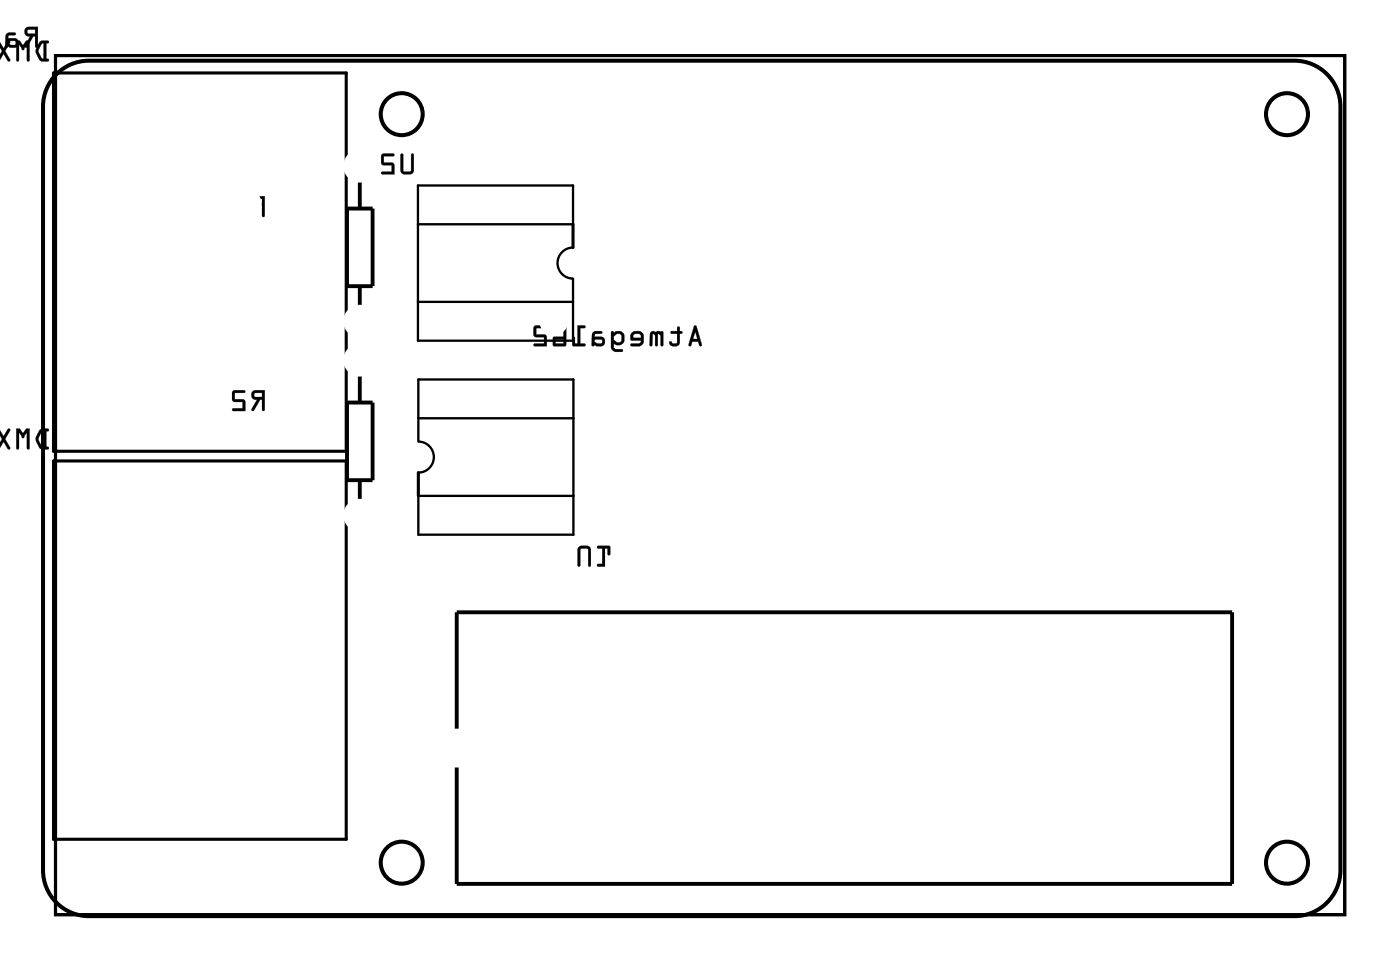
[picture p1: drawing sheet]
<svg xmlns="http://www.w3.org/2000/svg" width="92mm" height="63mm" viewBox="0 0 92 63" stroke-linecap="round" stroke-linejoin="round" font-family="sans-serif">
<path d="M3.5 4.8h19.2v24.7h-19.2zM3.6 3.6h84.5v56.3h-84.5zM37.5 14.7v1.5M3.5 30.2h19.2v24.7h-19.2zM27.4 30.9v1.6" fill="none" stroke="#000" stroke-width=".2"/>
<g fill="#000">
<path d="M1.7 1.8a.32 .32 0 0 0-.1 .4 .32 .32 0 0 0 .4 .2l-.4 .7h.1l.5-.7h.1v.6l.1 .1 .1-1.3zM1.8 2l.5-.1v.3h-.5zM.4 2.2l-.1 .9h.6a.31 .31 0 0 0 .3-.3 .31 .31 0 0 0-.3-.3h-.4v-.1l.1-.1h.4v-.2zM.6 2.7h.4v.2h-.3l-.2-.1zM-.1 2.1v1zM-.1 2.1v1.4zM-.1 2.3v.7zM-.1 1.8v1.3zM-.1 2.3v.6zM-.1 2.1v1zM-.1 2.3v.3zM-.1 2.1v1zM-.1 2.1v1zM-.1 2.1v1.4zM-.1 1.8v1.3zM-.1 1.9v.5zM-.1 2.1v1zM-.1 1.7v.2zM-.1 1.8v1.3z"/>
<path d="M1.7 1.8a.32 .32 0 0 0-.1 .4 .32 .32 0 0 0 .4 .2l-.4 .6a.1 .1 0 0 0 .1 .1 .1 .1 0 0 0 .1 0l.4-.7h.1v.6a.1 .1 0 0 0 .1 .1 .1 .1 0 0 0 .1-.1v-1.2h-.6zM1.7 1.8h.8l-.1 1.3-.1-.1v-.6h-.1l-.4 .7h-.2l.4-.7a.31 .31 0 0 1-.4-.2 .31 .31 0 0 1 .1-.4zM1.8 2l.5-.1v.3h-.5zM1.8 2v.2h.5v-.3zM.4 2.2l-.1 .8a.09 .09 0 0 0 .1 .1 .09 .09 0 0 0 .1-.1l.4 .1a.32 .32 0 0 0 .3-.3 .32 .32 0 0 0-.3-.3h-.4l.1-.2h.3a.1 .1 0 0 0 .1-.1 .1 .1 0 0 0-.1-.1zM.4 2.2l.6-.1v.2h-.4l-.1 .1v.1h.4a.31 .31 0 0 1 .3 .3 .31 .31 0 0 1-.3 .3h-.5zM.6 2.7h.4v.2h-.3l-.2-.1zM.5 2.7v.1l.2 .2 .3-.1v-.2zM-.1 2.1v1zM-.1 2.1v1zM-.1 2.1v1.4zM-.1 2.1v1.4zM-.1 2.3v.7zM-.1 2.3v.7zM-.1 1.8v1.3zM-.1 1.8v1.3zM-.1 2.3v.6zM-.1 2.3v.7zM-.1 2.1v1zM-.1 2.1v1zM-.1 2.3v.3zM-.1 2.3v.3zM-.1 2.1v1zM-.1 2.1v1zM-.1 2.1v1zM-.1 2.1v1zM-.1 2.1v1.4zM-.1 2.1v1.4zM-.1 1.8v1.3zM-.1 1.8v1.3zM-.1 1.9v.5zM-.1 1.9v.5zM-.1 2.1v1zM-.1 2.1v1zM-.1 1.7v.2zM-.1 1.7v.2zM-.1 1.8v1.3zM-.1 1.8v1.3z"/>
<path d="M2.6 2.7a.81 .81 0 0 0 0 1.2l.5 .1 .1-.1-.2-.1v-1h.2v-.1h-.4zM2.7 2.8h.2v1h-.2l-.2-.5zM1.1 2.7v1.3l.1-.1v-1l.2 .2a.11 .11 0 0 0 .1 .2 .11 .11 0 0 0 .1-.2l.2-.2v1l.1 .1v-1.3h-.2l-.2 .3-.2-.3zM-.1 2.7v.1a1.02 1.02 0 0 1 0 1.1v.1l.3-.5 .3 .5 .2-.1-.4-.6 .4-.6h-.2l-.3 .5zM-.1 2.7v1.3zM-.1 2.8v1zM-.1 2.7v1.3zM-.1 2.7v1.3z"/>
<path d="M2.6 2.7l-.3 .5 .1 .3 .2 .5h.5a.1 .1 0 0 0 .1-.1 .1 .1 0 0 0-.1-.1h-.1v-1h.1a.1 .1 0 0 0 .1-.1 .1 .1 0 0 0-.1 0zM2.6 2.8l.2-.1h.4v.1h-.2v1.1h.2v.1h-.5l-.3-.5v-.3zM2.8 2.9l.1-.1v1h-.2l-.2-.5zM2.7 2.8l-.2 .5 .2 .5 .2 .1v-1.1zM1.1 2.7v1.2a.1 .1 0 0 0 .1 .1 .1 .1 0 0 0 .1-.1l-.1-1 .2 .2a.11 .11 0 0 0 .1 .2 .11 .11 0 0 0 .1-.2l.2-.2v1a.1 .1 0 0 0 0 .1 .1 .1 0 0 0 .1-.1v-1.2h-.2l-.2 .3-.2-.3zM1.1 2.7h.2l.2 .3 .2-.3h.2v1.3l-.1-.1v-1l-.3 .4-.3-.4v1v.1h-.1zM-.1 2.7l.2 .6-.2 .7 .3-.5 .3 .5a.1 .1 0 0 0 .1 0 .1 .1 0 0 0 .1-.1l-.4-.6 .4-.5a.1 .1 0 0 0-.1-.1 .1 .1 0 0 0-.1 0l-.3 .5zM-.1 2.7l.3 .5 .3-.5h.2l-.4 .6 .4 .6-.1 .1h-.1l-.3-.5-.3 .5 .2-.7zM-.1 2.7v1.3zM-.1 2.7v1.3zM-.1 2.8v1zM-.1 2.8v1.1zM-.1 2.7v1.3zM-.1 2.7v1.3zM-.1 2.7v1.3zM-.1 2.7v1.3z"/>
<path d="M16.6 12.9a.32 .32 0 0 0-.1 .4 .32 .32 0 0 0 .3 .2l-.3 .7h.1l.4-.7h.2v.6l.1 .1v-1.4zM16.7 13h.5v.3h-.5zM15.6 12.8v1.2h-.2v-.4h-.1l-.1 .6h.8v-.2h-.3v-1h.3l.1-.1z"/>
<path d="M16.5 12.9a.32 .32 0 0 0 0 .4 .32 .32 0 0 0 .3 .2l-.3 .6a.1 .1 0 0 0 0 .1 .1 .1 0 0 0 .1 0l.4-.7h.2v.6a.1 .1 0 0 0 .1 .1 .1 .1 0 0 0 .1-.1v-1.3h-.7zM16.6 12.9l.7-.1v1.4l-.1-.1v-.6h-.2l-.4 .7-.1-.1 .4-.6a.31 .31 0 0 1-.4-.2 .31 .31 0 0 1 .1-.4zM16.7 13.1l.5-.1v.3h-.5zM16.7 13v.3h.5v-.3zM15.5 12.8l.1 1.2h-.2v-.3a.1 .1 0 0 0-.1-.1 .1 .1 0 0 0-.1 .1v.5h.8a.1 .1 0 0 0 .1-.1 .1 .1 0 0 0-.1-.1h-.3v-1h.3a.1 .1 0 0 0 .1-.1 .1 .1 0 0 0-.1-.1zM15.6 12.8l.5 .1-.1 .1h-.3v1h.3v.2l-.8-.1 .1-.5h.1v.4h.2z"/>
<path d="M26.3 10.1v1.2l.1 .1h.5l.2-.2v-1.1h-.1h-.1v1.1h-.4h-.1v-1.1zM25 10.1v.6l.1 .1h.6v.4h-.6l-.1 .2h.8v-.7l-.7-.1v-.4h.7v-.1z"/>
<path d="M26.3 10.1l-.1 1.1 .1 .1 .2 .1h.4l.2-.1v-1.2a.1 .1 0 0 0-.1-.1 .1 .1 0 0 0-.1 .1v1.1h-.4h-.1v-1.1zM26.3 10.1h.1v1.1h.1h.4v-1.1h.1h.1v1.1l-.2 .2h-.5l-.1-.2zM25 10.1v.7h.7v.4h-.6a.1 .1 0 0 0-.1 .1 .1 .1 0 0 0 .1 .1h.7v-.7l-.7-.1v-.4h.7a.1 .1 0 0 0 0-.1 .1 .1 0 0 0 0-.1zM25 10.1h.8v.1h-.7v.5h.7v.7h-.8l.1-.2h.6v-.4h-.6l-.1-.1z"/>
<path d="M3.6 3.6v56.3h84.5v-56.3zM3.6 3.6h84.5v56.3h-84.5z"/>
<path d="M2.6 28.1a.81 .81 0 0 0 0 1.2l.5 .1 .1-.1-.2-.1v-1h.2v-.1h-.4zM2.7 28.2h.2v1h-.2l-.2-.5zM1.1 28.1v1.3l.1-.1v-1l.2 .2a.11 .11 0 0 0 .1 .2 .11 .11 0 0 0 .1-.2l.2-.2v1l.1 .1v-1.3h-.2l-.2 .3-.2-.3zM-.1 28.1v.1a1.02 1.02 0 0 1 0 1.1v.1l.3-.5 .3 .5 .2-.1-.4-.6 .4-.6h-.2l-.3 .5zM-.1 28.1v1.3zM-.1 28.1v1.3z"/>
<path d="M2.6 28.1l-.3 .5 .1 .3 .2 .5h.5a.1 .1 0 0 0 .1-.1 .1 .1 0 0 0-.1-.1h-.1v-1h.1a.1 .1 0 0 0 .1-.1 .1 .1 0 0 0-.1 0zM2.6 28.2l.2-.1h.4v.1h-.2v1.1h.2v.1h-.5l-.3-.5v-.3zM2.8 28.3l.1-.1v1h-.2l-.2-.5zM2.7 28.2l-.2 .5 .2 .5 .2 .1v-1.1zM1.1 28.1v1.2a.1 .1 0 0 0 .1 .1 .1 .1 0 0 0 .1-.1l-.1-1 .2 .2a.11 .11 0 0 0 .1 .2 .11 .11 0 0 0 .1-.2l.2-.2v1a.1 .1 0 0 0 0 .1 .1 .1 0 0 0 .1-.1v-1.2h-.2l-.2 .3-.2-.3zM1.1 28.1h.2l.2 .3 .2-.3h.2v1.3l-.1-.1v-1l-.3 .4-.3-.4v1v.1h-.1zM-.1 28.1l.2 .6-.2 .7 .3-.5 .3 .5a.1 .1 0 0 0 .1 0 .1 .1 0 0 0 .1-.1l-.4-.6 .4-.5a.1 .1 0 0 0-.1-.1 .1 .1 0 0 0-.1 0l-.3 .5zM-.1 28.1l.3 .5 .3-.5h.2l-.4 .6 .4 .6-.1 .1h-.1l-.3-.5-.3 .5 .2-.7zM-.1 28.1v1.3zM-.1 28.1v1.3zM-.1 28.1v1.3zM-.1 28.1v1.3z"/>
<path d="M16.6 25.6a.32 .32 0 0 0-.1 .4 .32 .32 0 0 0 .3 .2l-.3 .7h.1l.4-.7h.2v.6l.1 .1v-1.4zM16.7 25.7h.5v.3h-.5zM15.3 25.6l-.1 .6 .2 .1h.5v.4h-.6l-.1 .2h.9l-.1-.7-.6-.1v-.4h.6l.1-.1z"/>
<path d="M16.5 25.6a.32 .32 0 0 0 0 .4 .32 .32 0 0 0 .3 .2l-.3 .6a.1 .1 0 0 0 0 .1 .1 .1 0 0 0 .1 0l.4-.7h.2v.6a.1 .1 0 0 0 .1 .1 .1 .1 0 0 0 .1-.1v-1.3h-.7zM16.6 25.6l.7-.1v1.4l-.1-.1v-.6h-.2l-.4 .7-.1-.1 .4-.6a.31 .31 0 0 1-.4-.2 .31 .31 0 0 1 .1-.4zM16.7 25.8l.5-.1v.3h-.5zM16.7 25.7v.3h.5v-.3zM15.3 25.6l-.1 .7h.7v.4h-.6a.1 .1 0 0 0-.1 .1 .1 .1 0 0 0 .1 .1h.8l-.1-.7-.6-.1v-.4h.6a.1 .1 0 0 0 .1-.1 .1 .1 0 0 0-.1-.1zM15.3 25.6h.8l-.1 .1h-.6v.4l.6 .1 .1 .7-.9-.1 .1-.1h.6v-.4h-.5l-.2-.1z"/>
<path d="M37.9 35.8l-.1 .2v1a.1 .1 0 0 0 .1 .1 .1 .1 0 0 0 .1-.1v-1l.1-.1 .4 .1v1a.1 .1 0 0 0 .1 .1 .1 .1 0 0 0 .1-.1v-1.1l-.3-.2zM37.9 35.8l.5-.1 .3 .2v1.2l-.2-.1v-1l-.1-.1-.4 .1v1v.1l-.1-.1v-1zM39.1 35.8l.1 .1h.3v1h-.3a.1 .1 0 0 0-.1 .1 .1 .1 0 0 0 .1 .1h.4v-1.2h.2v.4a.1 .1 0 0 0 .1 .1 .1 .1 0 0 0 .1-.1l-.1-.6zM39.1 35.8h.9l-.1 .5h-.1v-.4h-.2v1.2l-.5-.1 .1-.1h.3v-1h-.3z"/>
<path d="M37.9 35.8l-.1 .2v1l.2 .1v-.1v-1l.4-.1 .1 .1v1l.2 .1v-1.2l-.3-.2zM39.1 35.8l.1 .1h.3v1h-.3l-.1 .1 .5 .1v-1.2h.2v.4h.1l.1-.5z"/>
<path d="M45.5 21.3l-.4 1.3h.2l.1-.2h.3l.1 .2 .1 .1 .1-.1-.4-1.2zM45.5 21.7l.2 .5h-.3zM44 21.7v.1l.4 .1v.5l-.3 .1-.1-.2-.2 .1a.35 .35 0 0 0 .4 .3 .35 .35 0 0 0 .3-.3v-.5l.2-.1-.2-.1v-.3h-.1v.3zM42.7 21.7l-.1 .9h.1l.1-.7 .1 .1v.6h.2v-.7l.2 .1v.6h.1v-.9zM41.4 21.8l-.1 .2v.3h.7l-.1 .2h-.5l-.1 .1h.7l.2-.3-.1-.5-.3-.1h-.2zM41.5 21.9h.4l.1 .2h-.5zM40.1 21.7v1.2l.2 .1h.5v-.1l-.6-.1v-.3l.2 .1 .4-.1 .1-.2v-.4l-.2-.2h-.3l-.2 .1v-.1zM40.2 22l.2-.1h.2l.1 .1v.3l-.1 .1h-.2l-.2-.2zM38.9 21.7l-.1 .9 .6 .1a.31 .31 0 0 0 .2-.3 .31 .31 0 0 0-.2-.4l-.4 .1v-.1v-.1l.4-.1v-.1zM39 22.2h.4v.2l-.3 .1-.2-.1zM37.8 21.3v1.2h-.1v-.4h-.2v.5l.8 .1v-.2h-.3v-1h.3l.1-.1zM36.9 21.3v.7l-.7 .1 .1 .6 .8-.1v-1.2l-.1-.1zM36.4 22.2h.5v.3h-.5zM35 21.4v.6l.1 .1h.5v.4h-.6v.1l.8 .1v-.8h-.7v-.4h.6l.1-.1z"/>
<path d="M45.5 21.3l-.4 1.3 .2 .1 .1-.3h.3l.1 .2 .1 .1 .1-.1-.4-1.2zM45.5 21.3l.1 .1 .4 1.2-.1 .1-.1-.1-.1-.2h-.4l-.1 .2h-.1zM45.5 21.7l.2 .5h-.3zM45.5 21.7l-.1 .5h.3zM43.9 21.7l.1 .2h.4v.5l-.3 .1-.1-.2-.1 .1a.21 .21 0 0 0 0 .2 .21 .21 0 0 0 .2 .1h.3l.1-.2v-.6h.1a.1 .1 0 0 0 .1-.1 .1 .1 0 0 0-.1-.1h-.1v-.2a.1 .1 0 0 0 0-.1 .1 .1 0 0 0-.1 .1v.2zM44 21.7h.4v-.3h.1v.3l.2 .1h-.2v.6a.37 .37 0 0 1-.3 .3 .37 .37 0 0 1-.4-.3h.1l.2 .1h.2l.1-.1v-.6h-.4zM42.6 21.7v.9a.1 .1 0 0 0 0 .1 .1 .1 0 0 0 .1-.1l.1-.7 .1 .1v.6a.1 .1 0 0 0 .1 .1 .1 .1 0 0 0 .1-.1v-.7l.2 .1v.6a.1 .1 0 0 0 .1 .1 .1 .1 0 0 0 .1-.1l-.1-.9zM42.7 21.7h.7v.9h-.1v-.6l-.1-.2-.1 .8h-.2v-.7l-.1-.1-.1 .8h-.1zM41.4 21.8l-.1 .2v.3h.7l-.1 .2h-.5a.1 .1 0 0 0-.1 .1 .1 .1 0 0 0 .1 .1h.5l.2-.1 .1-.1v-.5l-.3-.3h-.3zM41.4 21.8l.2-.1h.2l.3 .1 .1 .5-.2 .3h-.7l.1-.1h.5l.1-.2h-.7v-.3zM41.5 21.9h.4l.1 .2h-.5zM41.5 21.9v.2h.5l-.1-.2zM40.1 21.7l-.1 1.1 .3 .2h.4a.1 .1 0 0 0 .1-.1 .1 .1 0 0 0-.1 0l-.4-.1-.1-.3 .2 .1 .4-.1 .1-.2v-.5l-.2-.1h-.3l-.2 .1v-.1zM40.1 21.7a.19 .19 0 0 0 .3 0h.3l.2 .2v.5l-.3 .2-.4-.1v.3l.1 .1h.5v.1h-.5l-.2-.2zM40.2 22l.2-.1h.2l.1 .1v.3l-.3 .1-.2-.2zM40.2 22v.2l.2 .2h.2l.1-.1v-.3l-.1-.1-.2-.1zM38.9 21.7l-.1 .9a.09 .09 0 0 0 0 .1 .09 .09 0 0 0 .1-.1l.5 .1a.32 .32 0 0 0 .2-.3 .32 .32 0 0 0-.2-.4h-.4v-.1h.4a.1 .1 0 0 0 .1-.1 .1 .1 0 0 0-.1-.1zM38.9 21.8l.5-.1v.1h-.4v.2l-.1 .1h.5a.31 .31 0 0 1 .2 .3 .31 .31 0 0 1-.2 .3l-.6-.1zM39 22.3l.4-.1v.2l-.3 .1-.2-.1zM39 22.2l-.1 .2 .2 .1 .4-.1-.1-.2zM37.8 21.3v1.2h-.1v-.4a.1 .1 0 0 0-.1-.1 .1 .1 0 0 0-.1 .1v.5l.8 .1a.1 .1 0 0 0 .1-.1 .1 .1 0 0 0-.1-.1h-.3v-1h.3a.1 .1 0 0 0 .1-.1 .1 .1 0 0 0-.1-.1zM37.8 21.3l.5 .1v.1h-.3v1h.3v.2l-.8-.1 .1-.5h.1v.4h.1zM36.8 21.3l.1 .7-.7 .1 .1 .6 .8-.1v-1.2l-.1-.1zM36.9 21.3l.2 .1v1.2l-.8 .1v-.6h.6zM36.4 22.2h.5v.3h-.5zM36.4 22.2v.3h.5v-.3zM35 21.4v.6l.6 .1v.4h-.6a.1 .1 0 0 0-.1 .1 .1 .1 0 0 0 .1 .1h.8v-.8h-.7v-.4h.6a.1 .1 0 0 0 .1-.1 .1 .1 0 0 0-.1-.1zM35 21.4h.8l-.1 .1h-.6v.4l.7 .1v.7l-.8-.1v-.1h.7v-.4h-.6l-.1-.1z"/>
</g>
<path d="M27.4 14.7h10.1v-2.6h-10.1v10.2h10.1v-4.1a1.02 1.02 0 0 1-1-1 1.02 1.02 0 0 1 1-1M27.4 19.8h10.1M27.4 30.9a1.02 1.02 0 0 0 1-1 1.02 1.02 0 0 0-1-1v-4.1h10.2v10.2h-10.2v-2.5h10.2M27.4 27.4h10.2" fill="none" stroke="#000" stroke-width=".15"/>
<path d="M22.7 13.7h1.7v5h-1.7zM23.6 11.8v1.9M23.6 18.7v1.4M22.7 26.4h1.7v5h-1.7zM23.6 24.5v1.9M23.6 31.4v1.4M29.9 47.7v-7.6h50.8v17.8h-50.8v-7.7" fill="none" stroke="#000" stroke-width=".25"/>
<g fill="none" stroke="#000" stroke-width=".26">
<path d="M3.9 4.6l.6-.3 .6-.2 .7-.1h79a3 3 0 0 1 3 3v50a3 3 0 0 1-3 3h-79a3 3 0 0 1-3-3v-50a3 3 0 0 1 1.1-2.4z"/>
<circle cx="26.3" cy="7.5" r="1.38"/>
<circle cx="84.3" cy="7.5" r="1.38"/>
<circle cx="26.3" cy="56.5" r="1.38"/>
<circle cx="84.3" cy="56.5" r="1.38"/>
</g>
<circle cx="28.7" cy="26.1" r=".6" fill="#fff"/>
<circle cx="28.7" cy="26.1" r=".6" fill="none" stroke="#fff" stroke-width=".65" stroke-linecap="butt"/>
<circle cx="31.2" cy="26.1" r=".6" fill="#fff"/>
<circle cx="31.2" cy="26.1" r=".6" fill="none" stroke="#fff" stroke-width=".65" stroke-linecap="butt"/>
<circle cx="33.8" cy="26.1" r=".6" fill="#fff"/>
<circle cx="33.8" cy="26.1" r=".6" fill="none" stroke="#fff" stroke-width=".65" stroke-linecap="butt"/>
<circle cx="36.3" cy="26.1" r=".6" fill="#fff"/>
<circle cx="36.3" cy="26.1" r=".6" fill="none" stroke="#fff" stroke-width=".65" stroke-linecap="butt"/>
<circle cx="36.3" cy="33.7" r=".6" fill="#fff"/>
<circle cx="36.3" cy="33.7" r=".6" fill="none" stroke="#fff" stroke-width=".65" stroke-linecap="butt"/>
<circle cx="33.8" cy="33.7" r=".6" fill="#fff"/>
<circle cx="33.8" cy="33.7" r=".6" fill="none" stroke="#fff" stroke-width=".65" stroke-linecap="butt"/>
<circle cx="31.2" cy="33.7" r=".6" fill="#fff"/>
<circle cx="31.2" cy="33.7" r=".6" fill="none" stroke="#fff" stroke-width=".65" stroke-linecap="butt"/>
<circle cx="28.7" cy="33.7" r=".6" fill="#fff"/>
<circle cx="28.7" cy="33.7" r=".6" fill="none" stroke="#fff" stroke-width=".65" stroke-linecap="butt"/>
<circle cx="28.7" cy="26.1" r=".6" fill="#fff"/>
<circle cx="28.7" cy="26.1" r=".6" fill="none" stroke="#fff" stroke-width=".65" stroke-linecap="butt"/>
<circle cx="31.2" cy="26.1" r=".6" fill="#fff"/>
<circle cx="31.2" cy="26.1" r=".6" fill="none" stroke="#fff" stroke-width=".65" stroke-linecap="butt"/>
<circle cx="33.8" cy="26.1" r=".6" fill="#fff"/>
<circle cx="33.8" cy="26.1" r=".6" fill="none" stroke="#fff" stroke-width=".65" stroke-linecap="butt"/>
<circle cx="36.3" cy="26.1" r=".6" fill="#fff"/>
<circle cx="36.3" cy="26.1" r=".6" fill="none" stroke="#fff" stroke-width=".65" stroke-linecap="butt"/>
<circle cx="36.3" cy="33.7" r=".6" fill="#fff"/>
<circle cx="36.3" cy="33.7" r=".6" fill="none" stroke="#fff" stroke-width=".65" stroke-linecap="butt"/>
<circle cx="33.8" cy="33.7" r=".6" fill="#fff"/>
<circle cx="33.8" cy="33.7" r=".6" fill="none" stroke="#fff" stroke-width=".65" stroke-linecap="butt"/>
<circle cx="31.2" cy="33.7" r=".6" fill="#fff"/>
<circle cx="31.2" cy="33.7" r=".6" fill="none" stroke="#fff" stroke-width=".65" stroke-linecap="butt"/>
<circle cx="28.7" cy="33.7" r=".6" fill="#fff"/>
<circle cx="28.7" cy="33.7" r=".6" fill="none" stroke="#fff" stroke-width=".65" stroke-linecap="butt"/>
<path d="M30.5 40.7h1.4v1.4h-1.4z" fill="#fff"/>
<path d="M30.5 40.7h1.4v1.4h-1.4z" fill="none" stroke="#fff" stroke-width=".76" stroke-linecap="butt"/>
<circle cx="31.2" cy="41.4" r=".7" fill="#fff"/>
<circle cx="31.2" cy="41.4" r=".7" fill="none" stroke="#fff" stroke-width=".76" stroke-linecap="butt"/>
<circle cx="31.2" cy="56.6" r=".7" fill="#fff"/>
<circle cx="31.2" cy="56.6" r=".7" fill="none" stroke="#fff" stroke-width=".76" stroke-linecap="butt"/>
<circle cx="33.7" cy="41.4" r=".7" fill="#fff"/>
<circle cx="33.7" cy="41.4" r=".7" fill="none" stroke="#fff" stroke-width=".76" stroke-linecap="butt"/>
<circle cx="33.7" cy="56.6" r=".7" fill="#fff"/>
<circle cx="33.7" cy="56.6" r=".7" fill="none" stroke="#fff" stroke-width=".76" stroke-linecap="butt"/>
<circle cx="36.3" cy="41.4" r=".7" fill="#fff"/>
<circle cx="36.3" cy="41.4" r=".7" fill="none" stroke="#fff" stroke-width=".76" stroke-linecap="butt"/>
<circle cx="36.3" cy="56.6" r=".7" fill="#fff"/>
<circle cx="36.3" cy="56.6" r=".7" fill="none" stroke="#fff" stroke-width=".76" stroke-linecap="butt"/>
<circle cx="38.8" cy="41.4" r=".7" fill="#fff"/>
<circle cx="38.8" cy="41.4" r=".7" fill="none" stroke="#fff" stroke-width=".76" stroke-linecap="butt"/>
<circle cx="38.8" cy="56.6" r=".7" fill="#fff"/>
<circle cx="38.8" cy="56.6" r=".7" fill="none" stroke="#fff" stroke-width=".76" stroke-linecap="butt"/>
<circle cx="41.4" cy="41.4" r=".7" fill="#fff"/>
<circle cx="41.4" cy="41.4" r=".7" fill="none" stroke="#fff" stroke-width=".76" stroke-linecap="butt"/>
<circle cx="41.4" cy="56.6" r=".7" fill="#fff"/>
<circle cx="41.4" cy="56.6" r=".7" fill="none" stroke="#fff" stroke-width=".76" stroke-linecap="butt"/>
<circle cx="43.9" cy="41.4" r=".7" fill="#fff"/>
<circle cx="43.9" cy="41.4" r=".7" fill="none" stroke="#fff" stroke-width=".76" stroke-linecap="butt"/>
<circle cx="43.9" cy="56.6" r=".7" fill="#fff"/>
<circle cx="43.9" cy="56.6" r=".7" fill="none" stroke="#fff" stroke-width=".76" stroke-linecap="butt"/>
<circle cx="46.4" cy="41.4" r=".7" fill="#fff"/>
<circle cx="46.4" cy="41.4" r=".7" fill="none" stroke="#fff" stroke-width=".76" stroke-linecap="butt"/>
<circle cx="46.4" cy="56.6" r=".7" fill="#fff"/>
<circle cx="46.4" cy="56.6" r=".7" fill="none" stroke="#fff" stroke-width=".76" stroke-linecap="butt"/>
<circle cx="49" cy="41.4" r=".7" fill="#fff"/>
<circle cx="49" cy="41.4" r=".7" fill="none" stroke="#fff" stroke-width=".76" stroke-linecap="butt"/>
<circle cx="49" cy="56.6" r=".7" fill="#fff"/>
<circle cx="49" cy="56.6" r=".7" fill="none" stroke="#fff" stroke-width=".76" stroke-linecap="butt"/>
<circle cx="51.5" cy="41.4" r=".7" fill="#fff"/>
<circle cx="51.5" cy="41.4" r=".7" fill="none" stroke="#fff" stroke-width=".76" stroke-linecap="butt"/>
<circle cx="51.5" cy="56.6" r=".7" fill="#fff"/>
<circle cx="51.5" cy="56.6" r=".7" fill="none" stroke="#fff" stroke-width=".76" stroke-linecap="butt"/>
<circle cx="54.1" cy="41.4" r=".7" fill="#fff"/>
<circle cx="54.1" cy="41.4" r=".7" fill="none" stroke="#fff" stroke-width=".76" stroke-linecap="butt"/>
<circle cx="54.1" cy="56.6" r=".7" fill="#fff"/>
<circle cx="54.1" cy="56.6" r=".7" fill="none" stroke="#fff" stroke-width=".76" stroke-linecap="butt"/>
<circle cx="56.6" cy="41.4" r=".7" fill="#fff"/>
<circle cx="56.6" cy="41.4" r=".7" fill="none" stroke="#fff" stroke-width=".76" stroke-linecap="butt"/>
<circle cx="56.6" cy="56.6" r=".7" fill="#fff"/>
<circle cx="56.6" cy="56.6" r=".7" fill="none" stroke="#fff" stroke-width=".76" stroke-linecap="butt"/>
<circle cx="59.1" cy="41.4" r=".7" fill="#fff"/>
<circle cx="59.1" cy="41.4" r=".7" fill="none" stroke="#fff" stroke-width=".76" stroke-linecap="butt"/>
<circle cx="59.1" cy="56.6" r=".7" fill="#fff"/>
<circle cx="59.1" cy="56.6" r=".7" fill="none" stroke="#fff" stroke-width=".76" stroke-linecap="butt"/>
<circle cx="61.7" cy="41.4" r=".7" fill="#fff"/>
<circle cx="61.7" cy="41.4" r=".7" fill="none" stroke="#fff" stroke-width=".76" stroke-linecap="butt"/>
<circle cx="61.7" cy="56.6" r=".7" fill="#fff"/>
<circle cx="61.7" cy="56.6" r=".7" fill="none" stroke="#fff" stroke-width=".76" stroke-linecap="butt"/>
<circle cx="64.2" cy="41.4" r=".7" fill="#fff"/>
<circle cx="64.2" cy="41.4" r=".7" fill="none" stroke="#fff" stroke-width=".76" stroke-linecap="butt"/>
<circle cx="64.2" cy="56.6" r=".7" fill="#fff"/>
<circle cx="64.2" cy="56.6" r=".7" fill="none" stroke="#fff" stroke-width=".76" stroke-linecap="butt"/>
<circle cx="66.8" cy="41.4" r=".7" fill="#fff"/>
<circle cx="66.8" cy="41.4" r=".7" fill="none" stroke="#fff" stroke-width=".76" stroke-linecap="butt"/>
<circle cx="66.8" cy="56.6" r=".7" fill="#fff"/>
<circle cx="66.8" cy="56.6" r=".7" fill="none" stroke="#fff" stroke-width=".76" stroke-linecap="butt"/>
<circle cx="69.3" cy="41.4" r=".7" fill="#fff"/>
<circle cx="69.3" cy="41.4" r=".7" fill="none" stroke="#fff" stroke-width=".76" stroke-linecap="butt"/>
<circle cx="69.3" cy="56.6" r=".7" fill="#fff"/>
<circle cx="69.3" cy="56.6" r=".7" fill="none" stroke="#fff" stroke-width=".76" stroke-linecap="butt"/>
<circle cx="71.8" cy="41.4" r=".7" fill="#fff"/>
<circle cx="71.8" cy="41.4" r=".7" fill="none" stroke="#fff" stroke-width=".76" stroke-linecap="butt"/>
<circle cx="71.8" cy="56.6" r=".7" fill="#fff"/>
<circle cx="71.8" cy="56.6" r=".7" fill="none" stroke="#fff" stroke-width=".76" stroke-linecap="butt"/>
<circle cx="74.4" cy="41.4" r=".7" fill="#fff"/>
<circle cx="74.4" cy="41.4" r=".7" fill="none" stroke="#fff" stroke-width=".76" stroke-linecap="butt"/>
<circle cx="74.4" cy="56.6" r=".7" fill="#fff"/>
<circle cx="74.4" cy="56.6" r=".7" fill="none" stroke="#fff" stroke-width=".76" stroke-linecap="butt"/>
<circle cx="76.9" cy="41.4" r=".7" fill="#fff"/>
<circle cx="76.9" cy="41.4" r=".7" fill="none" stroke="#fff" stroke-width=".76" stroke-linecap="butt"/>
<circle cx="76.9" cy="56.6" r=".7" fill="#fff"/>
<circle cx="76.9" cy="56.6" r=".7" fill="none" stroke="#fff" stroke-width=".76" stroke-linecap="butt"/>
<circle cx="79.5" cy="41.4" r=".7" fill="#fff"/>
<circle cx="79.5" cy="41.4" r=".7" fill="none" stroke="#fff" stroke-width=".76" stroke-linecap="butt"/>
<circle cx="79.5" cy="56.6" r=".7" fill="#fff"/>
<circle cx="79.5" cy="56.6" r=".7" fill="none" stroke="#fff" stroke-width=".76" stroke-linecap="butt"/>
<circle cx="79.5" cy="8.3" r=".74" fill="#fff"/>
<circle cx="79.5" cy="8.3" r=".74" fill="none" stroke="#fff" stroke-width=".61" stroke-linecap="butt"/>
<circle cx="76.9" cy="8.3" r=".74" fill="#fff"/>
<circle cx="76.9" cy="8.3" r=".74" fill="none" stroke="#fff" stroke-width=".61" stroke-linecap="butt"/>
<circle cx="74.4" cy="8.3" r=".74" fill="#fff"/>
<circle cx="74.4" cy="8.3" r=".74" fill="none" stroke="#fff" stroke-width=".61" stroke-linecap="butt"/>
<circle cx="71.8" cy="8.3" r=".74" fill="#fff"/>
<circle cx="71.8" cy="8.3" r=".74" fill="none" stroke="#fff" stroke-width=".61" stroke-linecap="butt"/>
<circle cx="69.3" cy="8.3" r=".74" fill="#fff"/>
<circle cx="69.3" cy="8.3" r=".74" fill="none" stroke="#fff" stroke-width=".61" stroke-linecap="butt"/>
<circle cx="66.8" cy="8.3" r=".74" fill="#fff"/>
<circle cx="66.8" cy="8.3" r=".74" fill="none" stroke="#fff" stroke-width=".61" stroke-linecap="butt"/>
<circle cx="64.2" cy="8.3" r=".74" fill="#fff"/>
<circle cx="64.2" cy="8.3" r=".74" fill="none" stroke="#fff" stroke-width=".61" stroke-linecap="butt"/>
<circle cx="61.7" cy="8.3" r=".74" fill="#fff"/>
<circle cx="61.7" cy="8.3" r=".74" fill="none" stroke="#fff" stroke-width=".61" stroke-linecap="butt"/>
<circle cx="59.1" cy="8.3" r=".74" fill="#fff"/>
<circle cx="59.1" cy="8.3" r=".74" fill="none" stroke="#fff" stroke-width=".61" stroke-linecap="butt"/>
<circle cx="56.6" cy="8.3" r=".74" fill="#fff"/>
<circle cx="56.6" cy="8.3" r=".74" fill="none" stroke="#fff" stroke-width=".61" stroke-linecap="butt"/>
<circle cx="54.1" cy="8.3" r=".74" fill="#fff"/>
<circle cx="54.1" cy="8.3" r=".74" fill="none" stroke="#fff" stroke-width=".61" stroke-linecap="butt"/>
<circle cx="51.5" cy="8.3" r=".74" fill="#fff"/>
<circle cx="51.5" cy="8.3" r=".74" fill="none" stroke="#fff" stroke-width=".61" stroke-linecap="butt"/>
<circle cx="49" cy="8.3" r=".74" fill="#fff"/>
<circle cx="49" cy="8.3" r=".74" fill="none" stroke="#fff" stroke-width=".61" stroke-linecap="butt"/>
<circle cx="46.4" cy="8.3" r=".74" fill="#fff"/>
<circle cx="46.4" cy="8.3" r=".74" fill="none" stroke="#fff" stroke-width=".61" stroke-linecap="butt"/>
<circle cx="43.9" cy="8.3" r=".74" fill="#fff"/>
<circle cx="43.9" cy="8.3" r=".74" fill="none" stroke="#fff" stroke-width=".61" stroke-linecap="butt"/>
<circle cx="41.4" cy="8.3" r=".74" fill="#fff"/>
<circle cx="41.4" cy="8.3" r=".74" fill="none" stroke="#fff" stroke-width=".61" stroke-linecap="butt"/>
<circle cx="38.8" cy="8.3" r=".74" fill="#fff"/>
<circle cx="38.8" cy="8.3" r=".74" fill="none" stroke="#fff" stroke-width=".61" stroke-linecap="butt"/>
<circle cx="36.3" cy="8.3" r=".74" fill="#fff"/>
<circle cx="36.3" cy="8.3" r=".74" fill="none" stroke="#fff" stroke-width=".61" stroke-linecap="butt"/>
<circle cx="33.7" cy="8.3" r=".74" fill="#fff"/>
<circle cx="33.7" cy="8.3" r=".74" fill="none" stroke="#fff" stroke-width=".61" stroke-linecap="butt"/>
<circle cx="31.2" cy="8.3" r=".74" fill="#fff"/>
<circle cx="31.2" cy="8.3" r=".74" fill="none" stroke="#fff" stroke-width=".61" stroke-linecap="butt"/>
<circle cx="31.2" cy="5.8" r=".74" fill="#fff"/>
<circle cx="31.2" cy="5.8" r=".74" fill="none" stroke="#fff" stroke-width=".61" stroke-linecap="butt"/>
<circle cx="33.7" cy="5.8" r=".74" fill="#fff"/>
<circle cx="33.7" cy="5.8" r=".74" fill="none" stroke="#fff" stroke-width=".61" stroke-linecap="butt"/>
<circle cx="36.3" cy="5.8" r=".74" fill="#fff"/>
<circle cx="36.3" cy="5.8" r=".74" fill="none" stroke="#fff" stroke-width=".61" stroke-linecap="butt"/>
<circle cx="38.8" cy="5.8" r=".74" fill="#fff"/>
<circle cx="38.8" cy="5.8" r=".74" fill="none" stroke="#fff" stroke-width=".61" stroke-linecap="butt"/>
<circle cx="41.4" cy="5.8" r=".74" fill="#fff"/>
<circle cx="41.4" cy="5.8" r=".74" fill="none" stroke="#fff" stroke-width=".61" stroke-linecap="butt"/>
<circle cx="43.9" cy="5.8" r=".74" fill="#fff"/>
<circle cx="43.9" cy="5.8" r=".74" fill="none" stroke="#fff" stroke-width=".61" stroke-linecap="butt"/>
<circle cx="46.4" cy="5.8" r=".74" fill="#fff"/>
<circle cx="46.4" cy="5.8" r=".74" fill="none" stroke="#fff" stroke-width=".61" stroke-linecap="butt"/>
<circle cx="49" cy="5.8" r=".74" fill="#fff"/>
<circle cx="49" cy="5.8" r=".74" fill="none" stroke="#fff" stroke-width=".61" stroke-linecap="butt"/>
<circle cx="51.5" cy="5.8" r=".74" fill="#fff"/>
<circle cx="51.5" cy="5.8" r=".74" fill="none" stroke="#fff" stroke-width=".61" stroke-linecap="butt"/>
<circle cx="54.1" cy="5.8" r=".74" fill="#fff"/>
<circle cx="54.1" cy="5.8" r=".74" fill="none" stroke="#fff" stroke-width=".61" stroke-linecap="butt"/>
<circle cx="56.6" cy="5.8" r=".74" fill="#fff"/>
<circle cx="56.6" cy="5.8" r=".74" fill="none" stroke="#fff" stroke-width=".61" stroke-linecap="butt"/>
<circle cx="59.1" cy="5.8" r=".74" fill="#fff"/>
<circle cx="59.1" cy="5.8" r=".74" fill="none" stroke="#fff" stroke-width=".61" stroke-linecap="butt"/>
<circle cx="61.7" cy="5.8" r=".74" fill="#fff"/>
<circle cx="61.7" cy="5.8" r=".74" fill="none" stroke="#fff" stroke-width=".61" stroke-linecap="butt"/>
<circle cx="64.2" cy="5.8" r=".74" fill="#fff"/>
<circle cx="64.2" cy="5.8" r=".74" fill="none" stroke="#fff" stroke-width=".61" stroke-linecap="butt"/>
<circle cx="66.8" cy="5.8" r=".74" fill="#fff"/>
<circle cx="66.8" cy="5.8" r=".74" fill="none" stroke="#fff" stroke-width=".61" stroke-linecap="butt"/>
<circle cx="69.3" cy="5.8" r=".74" fill="#fff"/>
<circle cx="69.3" cy="5.8" r=".74" fill="none" stroke="#fff" stroke-width=".61" stroke-linecap="butt"/>
<circle cx="71.8" cy="5.8" r=".74" fill="#fff"/>
<circle cx="71.8" cy="5.8" r=".74" fill="none" stroke="#fff" stroke-width=".61" stroke-linecap="butt"/>
<circle cx="74.4" cy="5.8" r=".74" fill="#fff"/>
<circle cx="74.4" cy="5.8" r=".74" fill="none" stroke="#fff" stroke-width=".61" stroke-linecap="butt"/>
<circle cx="76.9" cy="5.8" r=".74" fill="#fff"/>
<circle cx="76.9" cy="5.8" r=".74" fill="none" stroke="#fff" stroke-width=".61" stroke-linecap="butt"/>
<circle cx="79.5" cy="5.8" r=".74" fill="#fff"/>
<circle cx="79.5" cy="5.8" r=".74" fill="none" stroke="#fff" stroke-width=".61" stroke-linecap="butt"/>
<circle cx="23.6" cy="23.6" r=".7" fill="#fff"/>
<circle cx="23.6" cy="23.6" r=".7" fill="none" stroke="#fff" stroke-width=".76" stroke-linecap="butt"/>
<circle cx="23.6" cy="33.7" r=".7" fill="#fff"/>
<circle cx="23.6" cy="33.7" r=".7" fill="none" stroke="#fff" stroke-width=".76" stroke-linecap="butt"/>
<circle cx="23.6" cy="10.9" r=".7" fill="#fff"/>
<circle cx="23.6" cy="10.9" r=".7" fill="none" stroke="#fff" stroke-width=".76" stroke-linecap="butt"/>
<circle cx="23.6" cy="21" r=".7" fill="#fff"/>
<circle cx="23.6" cy="21" r=".7" fill="none" stroke="#fff" stroke-width=".76" stroke-linecap="butt"/>
<circle cx="16.6" cy="46.4" r=".93" fill="#fff"/>
<circle cx="16.6" cy="46.4" r=".93" fill="none" stroke="#fff" stroke-width=".51"/>
<circle cx="20.4" cy="42.6" r=".72" fill="#fff"/>
<circle cx="20.4" cy="42.6" r=".72" fill="none" stroke="#fff" stroke-width=".51"/>
<circle cx="16" cy="38.8" r=".93" fill="#fff"/>
<circle cx="16" cy="38.8" r=".93" fill="none" stroke="#fff" stroke-width=".51"/>
<circle cx="10.2" cy="34.4" r=".72" fill="#fff"/>
<circle cx="10.2" cy="34.4" r=".72" fill="none" stroke="#fff" stroke-width=".51"/>
<circle cx="12.1" cy="46.4" r=".8" fill="#fff"/>
<circle cx="12.1" cy="46.4" r=".8" fill="none" stroke="#fff" stroke-width=".25"/>
<circle cx="7.1" cy="38.8" r=".8" fill="#fff"/>
<circle cx="7.1" cy="38.8" r=".8" fill="none" stroke="#fff" stroke-width=".25"/>
<circle cx="16.6" cy="46.4" r=".93" fill="#fff"/>
<circle cx="16.6" cy="46.4" r=".93" fill="none" stroke="#fff" stroke-width=".51"/>
<circle cx="20.4" cy="42.6" r=".72" fill="#fff"/>
<circle cx="20.4" cy="42.6" r=".72" fill="none" stroke="#fff" stroke-width=".51"/>
<circle cx="16" cy="38.8" r=".93" fill="#fff"/>
<circle cx="16" cy="38.8" r=".93" fill="none" stroke="#fff" stroke-width=".51"/>
<circle cx="10.2" cy="34.4" r=".72" fill="#fff"/>
<circle cx="10.2" cy="34.4" r=".72" fill="none" stroke="#fff" stroke-width=".51"/>
<circle cx="12.1" cy="46.4" r=".8" fill="#fff"/>
<circle cx="12.1" cy="46.4" r=".8" fill="none" stroke="#fff" stroke-width=".25"/>
<circle cx="7.1" cy="38.8" r=".8" fill="#fff"/>
<circle cx="7.1" cy="38.8" r=".8" fill="none" stroke="#fff" stroke-width=".25"/>
<circle cx="36.3" cy="21" r=".6" fill="#fff"/>
<circle cx="36.3" cy="21" r=".6" fill="none" stroke="#fff" stroke-width=".65" stroke-linecap="butt"/>
<circle cx="33.7" cy="21" r=".6" fill="#fff"/>
<circle cx="33.7" cy="21" r=".6" fill="none" stroke="#fff" stroke-width=".65" stroke-linecap="butt"/>
<circle cx="31.2" cy="21" r=".6" fill="#fff"/>
<circle cx="31.2" cy="21" r=".6" fill="none" stroke="#fff" stroke-width=".65" stroke-linecap="butt"/>
<circle cx="28.7" cy="21" r=".6" fill="#fff"/>
<circle cx="28.7" cy="21" r=".6" fill="none" stroke="#fff" stroke-width=".65" stroke-linecap="butt"/>
<circle cx="28.7" cy="13.4" r=".6" fill="#fff"/>
<circle cx="28.7" cy="13.4" r=".6" fill="none" stroke="#fff" stroke-width=".65" stroke-linecap="butt"/>
<circle cx="31.2" cy="13.4" r=".6" fill="#fff"/>
<circle cx="31.2" cy="13.4" r=".6" fill="none" stroke="#fff" stroke-width=".65" stroke-linecap="butt"/>
<circle cx="33.7" cy="13.4" r=".6" fill="#fff"/>
<circle cx="33.7" cy="13.4" r=".6" fill="none" stroke="#fff" stroke-width=".65" stroke-linecap="butt"/>
<circle cx="36.3" cy="13.4" r=".6" fill="#fff"/>
<circle cx="36.3" cy="13.4" r=".6" fill="none" stroke="#fff" stroke-width=".65" stroke-linecap="butt"/>
<circle cx="36.3" cy="21" r=".6" fill="#fff"/>
<circle cx="36.3" cy="21" r=".6" fill="none" stroke="#fff" stroke-width=".65" stroke-linecap="butt"/>
<circle cx="33.7" cy="21" r=".6" fill="#fff"/>
<circle cx="33.7" cy="21" r=".6" fill="none" stroke="#fff" stroke-width=".65" stroke-linecap="butt"/>
<circle cx="31.2" cy="21" r=".6" fill="#fff"/>
<circle cx="31.2" cy="21" r=".6" fill="none" stroke="#fff" stroke-width=".65" stroke-linecap="butt"/>
<circle cx="28.7" cy="21" r=".6" fill="#fff"/>
<circle cx="28.7" cy="21" r=".6" fill="none" stroke="#fff" stroke-width=".65" stroke-linecap="butt"/>
<circle cx="28.7" cy="13.4" r=".6" fill="#fff"/>
<circle cx="28.7" cy="13.4" r=".6" fill="none" stroke="#fff" stroke-width=".65" stroke-linecap="butt"/>
<circle cx="31.2" cy="13.4" r=".6" fill="#fff"/>
<circle cx="31.2" cy="13.4" r=".6" fill="none" stroke="#fff" stroke-width=".65" stroke-linecap="butt"/>
<circle cx="33.7" cy="13.4" r=".6" fill="#fff"/>
<circle cx="33.7" cy="13.4" r=".6" fill="none" stroke="#fff" stroke-width=".65" stroke-linecap="butt"/>
<circle cx="36.3" cy="13.4" r=".6" fill="#fff"/>
<circle cx="36.3" cy="13.4" r=".6" fill="none" stroke="#fff" stroke-width=".65" stroke-linecap="butt"/>
<circle cx="16.6" cy="21" r=".93" fill="#fff"/>
<circle cx="16.6" cy="21" r=".93" fill="none" stroke="#fff" stroke-width=".51"/>
<circle cx="20.4" cy="17.2" r=".72" fill="#fff"/>
<circle cx="20.4" cy="17.2" r=".72" fill="none" stroke="#fff" stroke-width=".51"/>
<circle cx="16" cy="13.4" r=".93" fill="#fff"/>
<circle cx="16" cy="13.4" r=".93" fill="none" stroke="#fff" stroke-width=".51"/>
<circle cx="10.2" cy="9" r=".72" fill="#fff"/>
<circle cx="10.2" cy="9" r=".72" fill="none" stroke="#fff" stroke-width=".51"/>
<circle cx="12.1" cy="21" r=".8" fill="#fff"/>
<circle cx="12.1" cy="21" r=".8" fill="none" stroke="#fff" stroke-width=".25"/>
<circle cx="7.1" cy="13.4" r=".8" fill="#fff"/>
<circle cx="7.1" cy="13.4" r=".8" fill="none" stroke="#fff" stroke-width=".25"/>
<circle cx="16.6" cy="21" r=".93" fill="#fff"/>
<circle cx="16.6" cy="21" r=".93" fill="none" stroke="#fff" stroke-width=".51"/>
<circle cx="20.4" cy="17.2" r=".72" fill="#fff"/>
<circle cx="20.4" cy="17.2" r=".72" fill="none" stroke="#fff" stroke-width=".51"/>
<circle cx="16" cy="13.4" r=".93" fill="#fff"/>
<circle cx="16" cy="13.4" r=".93" fill="none" stroke="#fff" stroke-width=".51"/>
<circle cx="10.2" cy="9" r=".72" fill="#fff"/>
<circle cx="10.2" cy="9" r=".72" fill="none" stroke="#fff" stroke-width=".51"/>
<circle cx="12.1" cy="21" r=".8" fill="#fff"/>
<circle cx="12.1" cy="21" r=".8" fill="none" stroke="#fff" stroke-width=".25"/>
<circle cx="7.1" cy="13.4" r=".8" fill="#fff"/>
<circle cx="7.1" cy="13.4" r=".8" fill="none" stroke="#fff" stroke-width=".25"/>
<circle cx="46.1" cy="44" r=".7" fill="#fff"/>
<circle cx="46.1" cy="44" r=".7" fill="none" stroke="#fff" stroke-width=".76" stroke-linecap="butt"/>
<circle cx="43.3" cy="46" r=".7" fill="#fff"/>
<circle cx="43.3" cy="46" r=".7" fill="none" stroke="#fff" stroke-width=".76" stroke-linecap="butt"/>
<circle cx="46.5" cy="16.7" r=".7" fill="#fff"/>
<circle cx="46.5" cy="16.7" r=".7" fill="none" stroke="#fff" stroke-width=".76" stroke-linecap="butt"/>
<circle cx="58.3" cy="11.9" r=".7" fill="#fff"/>
<circle cx="58.3" cy="11.9" r=".7" fill="none" stroke="#fff" stroke-width=".76" stroke-linecap="butt"/>
</svg>
